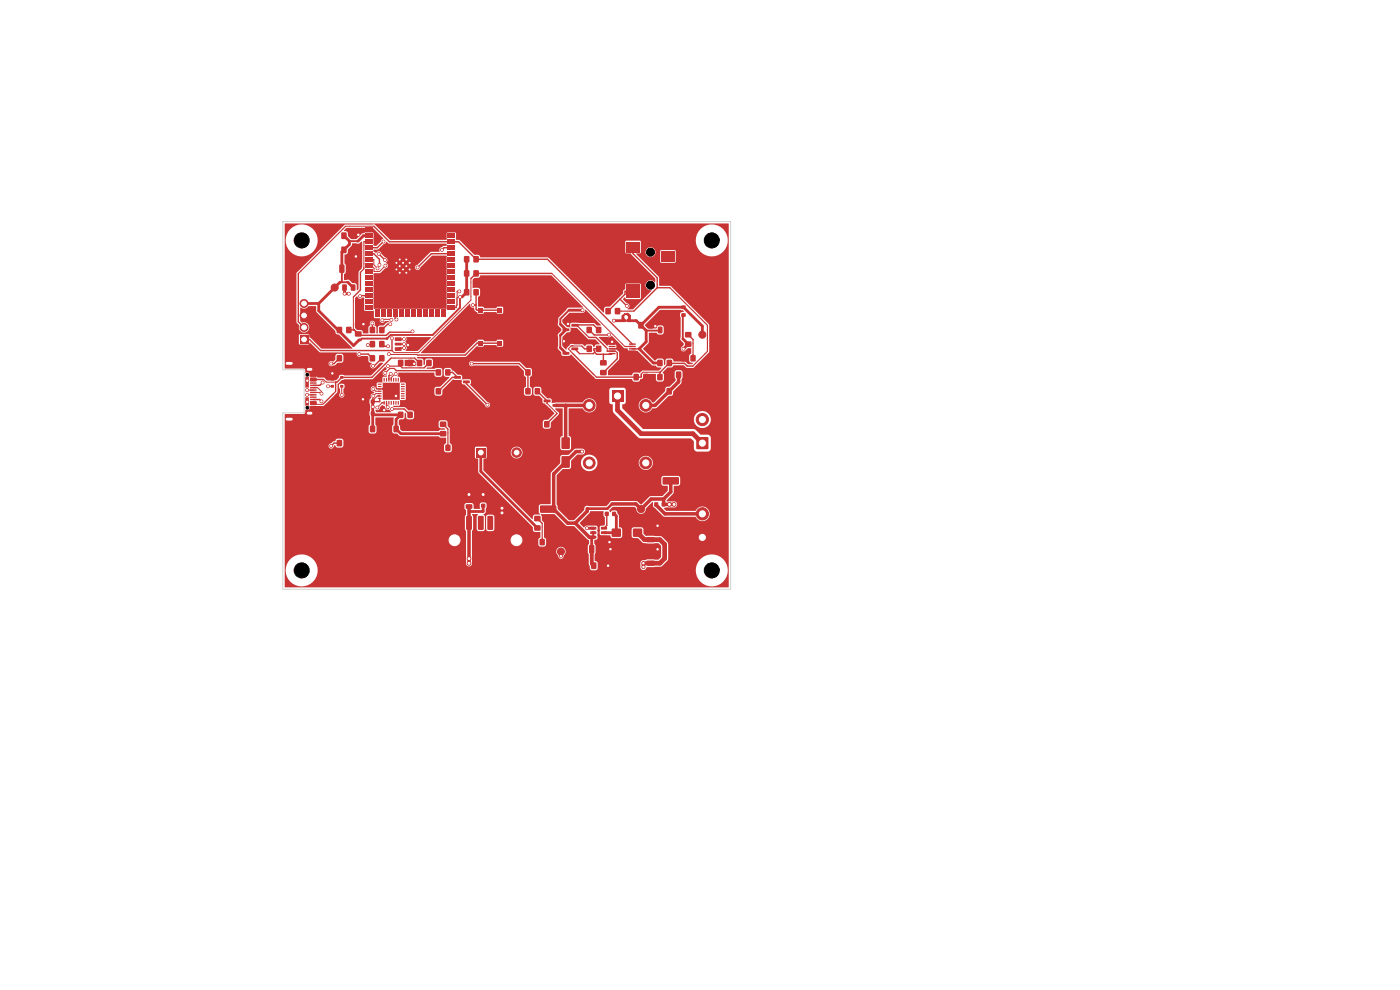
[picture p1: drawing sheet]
<svg xmlns="http://www.w3.org/2000/svg" width="297mm" height="210mm" viewBox="0 0 297 210" stroke-linecap="round" stroke-linejoin="round" font-family="sans-serif">
<g fill="#c83434">
<path d="M72.4 52.3h1.1v1.4h-1.1z"/>
<path d="M74.5 52.3h1.1v1.4h-1.1z"/>
<path d="M141.4 82.3h1.1v1.4h-1.1z"/>
<path d="M143.5 82.3h1.1v1.4h-1.1z"/>
<path d="M72.4 49.3h1.1v1.4h-1.1z"/>
<path d="M74.5 49.3h1.1v1.4h-1.1z"/>
<path d="M83.8 71.6h1.3l.1 .7h-1.4z"/>
<path d="M83.8 72.7h1.3l.1 .5-1.4 .1z"/>
<path d="M83.8 73.7h1.3l.1 .7h-1.4z"/>
<path d="M86.8 73.7h1.4v.7h-1.3z"/>
<path d="M86.8 72.7h1.4v.5l-1.3 .1z"/>
<path d="M86.8 71.6h1.4v.7h-1.3z"/>
<path d="M147.8 92.8h2.4v2.4h-2.4z"/>
</g>
<circle cx="149" cy="89" r="1.3" fill="#c83434" stroke="#c83434" stroke-width=".21"/>
<g fill="#c83434">
<path d="M127.3 78.5h1.4v1.1h-1.4z"/>
<path d="M127.3 76.4h1.4v1.1h-1.4z"/>
<path d="M125.4 119.3h1.1v1.4h-1.1z"/>
<path d="M127.5 119.3h1.1v1.4h-1.1z"/>
</g>
<circle cx="119" cy="117" r=".75" fill="#c83434" stroke="#c83434" stroke-width=".21"/>
<g fill="#c83434">
<path d="M139.5 79.4h1v1.2h-1z"/>
<path d="M141.5 79.4h1v1.2h-1z"/>
</g>
<circle cx="149" cy="71" r=".75" fill="#c83434" stroke="#c83434" stroke-width=".21"/>
<g fill="#c83434">
<path d="M129.1 72.9h1.4l.1 .2-1.4 .1z"/>
<path d="M129.1 73.4h1.4l.1 .2-1.4 .1z"/>
<path d="M129.1 73.9h1.4l.1 .2-1.4 .1z"/>
<path d="M129.1 74.4h1.4l.1 .2-1.4 .1z"/>
<path d="M129.1 74.9h1.4l.1 .2-1.4 .1z"/>
<path d="M133.4 74.9h1.4l.1 .2-1.4 .1z"/>
<path d="M133.4 74.4h1.4l.1 .2-1.4 .1z"/>
<path d="M133.4 73.9h1.4l.1 .2-1.4 .1z"/>
<path d="M133.4 73.4h1.4l.1 .2-1.4 .1z"/>
<path d="M133.4 72.9h1.4l.1 .2-1.4 .1z"/>
<path d="M137.2 114l1.5-.1 .2 .3v.7l-.3 .2-1.3-.1-.2-.2z"/>
<path d="M137.2 111h1.5l.2 .2v.7l-.3 .2h-1.3l-.2-.2z"/>
<path d="M92.5 78.4h1v1.2h-1z"/>
<path d="M94.5 78.4h1v1.2h-1z"/>
<path d="M84.5 87.4h1v1.2h-1z"/>
<path d="M86.5 87.4h1v1.2h-1z"/>
<path d="M71.5 69.4h1v1.2h-1z"/>
<path d="M73.5 69.4h1v1.2h-1z"/>
<path d="M119.2 96.8h1.6v2.4h-1.6z"/>
<path d="M119.2 92.8h1.6v2.4h-1.6z"/>
<path d="M143.4 78.8h1.1v1.4h-1.1z"/>
<path d="M145.5 78.8h1.1v1.4h-1.1z"/>
<path d="M78.5 90.3h1.1v1.4h-1.1z"/>
<path d="M76.4 90.3h1.1v1.4h-1.1z"/>
<path d="M101.5 63.7h.9v1h-.9z"/>
<path d="M105.6 63.7h.9v1h-.9z"/>
<path d="M101.5 65.3h.9v1h-.9z"/>
<path d="M105.6 65.3h.9v1h-.9z"/>
<path d="M125 115.7l.8-.1 .3 .2v1.4l-.2 .2h-.7l-.2-.2z"/>
<path d="M128 115.7l.8-.1 .2 .2v1.4l-.1 .2h-.7l-.3-.2z"/>
<path d="M145.4 72.5h1.2v1h-1.2z"/>
<path d="M145.4 70.5h1.2v1h-1.2z"/>
<path d="M101.5 70.7h.9v1h-.9z"/>
<path d="M105.6 70.7h.9v1h-.9z"/>
<path d="M101.5 72.3h.9v1h-.9z"/>
<path d="M105.6 72.3h.9v1h-.9z"/>
<path d="M72 56.2l.8-.1 .3 .2v1.4l-.2 .2h-.7l-.2-.2z"/>
<path d="M75 56.2l.8-.1 .2 .2v1.4l-.1 .2h-.8l-.2-.2z"/>
<path d="M119.4 72.8h1.3l.1 .5h-1.4z"/>
<path d="M119.4 74.7h1.3l.1 .5h-1.4z"/>
<path d="M121.2 73.7h1.4l.1 .5-1.4 .1z"/>
<path d="M111.5 78.4h1v1.2h-1z"/>
<path d="M113.5 78.4h1v1.2h-1z"/>
<path d="M96.4 79.8h1.3l.1 .5h-1.4z"/>
<path d="M96.4 81.7h1.3l.1 .5h-1.4z"/>
<path d="M98.2 80.7h1.4l.1 .5-1.4 .1z"/>
<path d="M124.5 73.4h1v1.2h-1z"/>
<path d="M126.5 73.4h1v1.2h-1z"/>
<path d="M77.5 48.3h1.5v.9h-1.5z"/>
<path d="M77.5 49.6h1.5v.9h-1.5z"/>
<path d="M77.5 50.8h1.5v.9h-1.5z"/>
<path d="M77.5 52.1h1.5v.9h-1.5z"/>
<path d="M77.5 53.4h1.5v.9h-1.5z"/>
<path d="M77.5 54.6h1.5v.9h-1.5z"/>
<path d="M77.5 55.9h1.5v.9h-1.5z"/>
<path d="M77.5 57.2h1.5v.9h-1.5z"/>
<path d="M77.5 58.5h1.5v.9h-1.5z"/>
<path d="M77.5 59.7h1.5v.9h-1.5z"/>
<path d="M77.5 61h1.5v.9h-1.5z"/>
<path d="M77.5 62.3h1.5v.9h-1.5z"/>
<path d="M77.5 63.5h1.5v.9h-1.5z"/>
<path d="M77.5 64.8h1.5v.9h-1.5z"/>
<path d="M79.6 65.8h.9v1.5h-.9z"/>
<path d="M80.8 65.8h.9v1.5h-.9z"/>
<path d="M82.1 65.8h.9v1.5h-.9z"/>
<path d="M83.4 65.8h.9v1.5h-.9z"/>
<path d="M84.6 65.8h.9v1.5h-.9z"/>
<path d="M85.9 65.8h.9v1.5h-.9z"/>
<path d="M87.2 65.8h.9v1.5h-.9z"/>
<path d="M88.5 65.8h.9v1.5h-.9z"/>
<path d="M89.7 65.8h.9v1.5h-.9z"/>
<path d="M91 65.8h.9v1.5h-.9z"/>
<path d="M92.3 65.8h.9v1.5h-.9z"/>
<path d="M93.5 65.8h.9v1.5h-.9z"/>
<path d="M95 64.8h1.5v.9h-1.5z"/>
<path d="M95 63.5h1.5v.9h-1.5z"/>
<path d="M95 62.3h1.5v.9h-1.5z"/>
<path d="M95 61h1.5v.9h-1.5z"/>
<path d="M95 59.7h1.5v.9h-1.5z"/>
<path d="M95 58.5h1.5v.9h-1.5z"/>
<path d="M95 57.2h1.5v.9h-1.5z"/>
<path d="M95 55.9h1.5v.9h-1.5z"/>
<path d="M95 54.6h1.5v.9h-1.5z"/>
<path d="M95 53.4h1.5v.9h-1.5z"/>
<path d="M95 52.1h1.5v.9h-1.5z"/>
<path d="M95 50.8h1.5v.9h-1.5z"/>
<path d="M95 49.6h1.5v.9h-1.5z"/>
<path d="M95 48.3h1.5v.9h-1.5z"/>
</g>
<g fill="#c83434" stroke="#c83434" stroke-width=".21">
<circle cx="84.1" cy="55.8" r=".3"/>
<circle cx="84.1" cy="57.2" r=".3"/>
<circle cx="84.8" cy="55.1" r=".3"/>
<circle cx="84.8" cy="56.5" r=".3"/>
<circle cx="84.8" cy="57.9" r=".3"/>
<circle cx="85.5" cy="55.8" r=".3"/>
</g>
<path d="M83.5 54.5h3.9v3.9h-3.9z" fill="#c83434"/>
<g fill="#c83434" stroke="#c83434" stroke-width=".21">
<circle cx="85.5" cy="57.2" r=".3"/>
<circle cx="86.2" cy="55.1" r=".3"/>
<circle cx="86.2" cy="56.5" r=".3"/>
<circle cx="86.2" cy="57.9" r=".3"/>
<circle cx="86.9" cy="55.8" r=".3"/>
<circle cx="86.9" cy="57.2" r=".3"/>
</g>
<g fill="#c83434">
<path d="M115.4 84.8h1.3l.1 .5h-1.4z"/>
<path d="M115.4 86.7h1.3l.1 .5h-1.4z"/>
<path d="M117.2 85.7h1.4l.1 .5-1.4 .1z"/>
<path d="M124.5 69.4h1v1.2h-1z"/>
<path d="M126.5 69.4h1v1.2h-1z"/>
<path d="M114.6 107.3l3.3-.1 .2 .3-.1 1.1-.2 .2h-3.1l-.2-.2z"/>
<path d="M120 107.3l3.3-.1 .2 .3-.1 1.1-.2 .2h-3.1l-.2-.2z"/>
<path d="M88.5 76.4h1v1.2h-1z"/>
<path d="M90.5 76.4h1v1.2h-1z"/>
<path d="M98.5 54.4h1v1.2h-1z"/>
<path d="M100.5 54.4h1v1.2h-1z"/>
<path d="M135.4 68.3h1.1v1.4h-1.1z"/>
<path d="M137.5 68.3h1.1v1.4h-1.1z"/>
<path d="M78.7 84.8h.8v.8h-.8z"/>
<path d="M77.1 84.8h.8v.8h-.8z"/>
<path d="M147.8 112.8h2.4v2.4h-2.4z"/>
</g>
<circle cx="149" cy="109" r="1.3" fill="#c83434" stroke="#c83434" stroke-width=".21"/>
<g fill="#c83434">
<path d="M98.9 109.5l1-.1 .2 .2v2.6l-.1 .2h-.9l-.2-.1z"/>
<path d="M101.4 109.5l1-.1 .2 .2v2.6l-.1 .2h-.9l-.2-.1z"/>
<path d="M103.4 109.5l1-.1 .2 .2v2.6l-.1 .2h-.9l-.2-.1z"/>
<path d="M105.9 109.5l1-.1 .2 .2v2.6l-.1 .2h-.9l-.2-.1z"/>
</g>
<g fill="#c83434" stroke="#c83434" stroke-width=".21">
<circle cx="96.4" cy="114.6" r="1.5"/>
<circle cx="109.6" cy="114.6" r="1.5"/>
</g>
<g fill="#c83434">
<path d="M119.4 67.8h1.3l.1 .5h-1.4z"/>
<path d="M119.4 69.7h1.3l.1 .5h-1.4z"/>
<path d="M121.2 68.7h1.4l.1 .5-1.4 .1z"/>
<path d="M83.5 90.3h1.1v1.4h-1.1z"/>
<path d="M81.4 90.3h1.1v1.4h-1.1z"/>
<path d="M92.5 82.4h1v1.2h-1z"/>
<path d="M94.5 82.4h1v1.2h-1z"/>
<path d="M78.5 72.4h1v1.2h-1z"/>
<path d="M80.5 72.4h1v1.2h-1z"/>
<path d="M65.8 79.2l1.2-.1 .1 .7-.1 .1h-1.1l-.1-.2z"/>
<path d="M65.8 80.2l1.2-.1 .1 .7-.1 .1h-1.1l-.1-.2z"/>
<path d="M65.8 81.6h1.3l.1 .2-1.4 .1z"/>
<path d="M65.8 82.6h1.3l.1 .2-1.4 .1z"/>
<path d="M65.8 83.1h1.3l.1 .2-1.4 .1z"/>
<path d="M65.8 84.1h1.3l.1 .2-1.4 .1z"/>
<path d="M65.8 85.2l1.2-.1 .1 .7-.1 .1h-1.1l-.1-.2z"/>
<path d="M65.8 86.2l1.2-.1 .1 .7-.1 .1h-1.1l-.1-.2z"/>
<path d="M65.8 84.6h1.3l.1 .2-1.4 .1z"/>
<path d="M65.8 83.6h1.3l.1 .2-1.4 .1z"/>
<path d="M65.8 82.1h1.3l.1 .2-1.4 .1z"/>
<path d="M65.8 81.1h1.3l.1 .2-1.4 .1z"/>
</g>
<path d="M60.9 77.1h.9M65.4 78.4h.6M60.9 88.9h.9M65.4 87.7h.6" fill="none" stroke="#c83434" stroke-width=".9"/>
<circle cx="119" cy="121" r=".75" fill="#c83434" stroke="#c83434" stroke-width=".21"/>
<g fill="#c83434">
<path d="M140.3 53.3h2.8v2.2h-2.8z"/>
<path d="M132.9 51.3h2.8v2.2h-2.8z"/>
<path d="M132.9 60.4h2.8v2.8h-2.8z"/>
<path d="M78.5 75.4h1v1.2h-1z"/>
<path d="M80.5 75.4h1v1.2h-1z"/>
<path d="M125.2 111.8h1.2l.1 .5h-1.2z"/>
<path d="M125.2 112.7h1.2l.1 .5-1.2 .1z"/>
<path d="M125.2 113.7h1.2l.1 .5h-1.2z"/>
<path d="M127.5 113.7h1.2l.1 .5h-1.2z"/>
<path d="M127.5 112.7h1.2l.1 .5-1.2 .1z"/>
<path d="M127.5 111.8h1.2l.1 .5h-1.2z"/>
<path d="M93.4 91.5h1.2v1h-1.2z"/>
<path d="M93.4 89.5h1.2v1h-1.2z"/>
<path d="M98.5 57.4h1v1.2h-1z"/>
<path d="M100.5 57.4h1v1.2h-1z"/>
<path d="M128.3 108.6h.8v.8h-.8z"/>
<path d="M129.9 108.6h.8v.8h-.8z"/>
</g>
<circle cx="71" cy="61" r=".75" fill="#c83434" stroke="#c83434" stroke-width=".21"/>
<g fill="#c83434">
<path d="M71.5 75.4h1v1.2h-1z"/>
<path d="M73.5 75.4h1v1.2h-1z"/>
<path d="M115.5 89.4h1v1.2h-1z"/>
<path d="M117.5 89.4h1v1.2h-1z"/>
<path d="M139.6 69.3h.7l.2 .1v1.1l-.1 .2h-.6l-.2-.1z"/>
<path d="M141.5 69.3h.7l.2 .1v1.1l-.1 .2h-.6l-.2-.1z"/>
<path d="M111.5 82.4h1v1.2h-1z"/>
<path d="M113.5 82.4h1v1.2h-1z"/>
<path d="M102.1 106.9h.8v.8h-.8z"/>
<path d="M102.1 105.3h.8v.8h-.8z"/>
<path d="M113.4 111.5h1.2v1h-1.2z"/>
<path d="M113.4 109.5h1.2v1h-1.2z"/>
<path d="M129.8 112.2h1.9v1.6h-1.9z"/>
<path d="M134.3 112.2h1.9v1.6h-1.9z"/>
<path d="M72.6 60.4l.7-.1 .3 .2v1l-.2 .2h-.6l-.2-.2z"/>
<path d="M74.5 60.4l.7-.1 .2 .2v1l-.1 .2h-.7l-.2-.2z"/>
<path d="M112.5 114.4h1v1.2h-1z"/>
<path d="M114.5 114.4h1v1.2h-1z"/>
<path d="M144.6 66.5h.8v.7h-.8z"/>
<path d="M144.6 64.8h.8v.7h-.8z"/>
<path d="M98.5 61.4h1v1.2h-1z"/>
<path d="M100.5 61.4h1v1.2h-1z"/>
<path d="M70.2 79.8l.6 .1-.1 .8-.5-.1z"/>
<path d="M70.2 81.7h.6v.5h-.6z"/>
<path d="M72.2 81.7h.6v.5h-.6z"/>
<path d="M72.2 79.8h.6v.5h-.6z"/>
<path d="M134.4 79.3h1.1v1.4h-1.1z"/>
<path d="M136.5 79.3h1.1v1.4h-1.1z"/>
<path d="M138.8 106.6h.8v.8h-.8z"/>
<path d="M140.4 106.6h.8v.8h-.8z"/>
<path d="M144.5 75.4h1v1.2h-1z"/>
<path d="M146.5 75.4h1v1.2h-1z"/>
<path d="M75.3 70.3h1.4v1.1h-1.4z"/>
<path d="M75.3 68.2h1.4v1.1h-1.4z"/>
<path d="M98.8 107h1.3l.1 .2v.6l-.2 .2-1.1-.1-.1-.2z"/>
<path d="M98.8 105.1h1.3l.1 .2v.6l-.2 .2-1.1-.1-.1-.2z"/>
<path d="M129.7 82.8h2.5v2.5h-2.5z"/>
</g>
<g fill="#c83434" stroke="#c83434" stroke-width=".21">
<circle cx="125" cy="86" r="1.25"/>
<circle cx="125" cy="98.2" r="1.25"/>
<circle cx="137" cy="98.2" r="1.25"/>
<circle cx="137" cy="86" r="1.25"/>
</g>
<g fill="#c83434">
<path d="M140.6 101.3l3.3-.1 .1 .3v1.1l-.2 .2h-3.1l-.2-.2z"/>
<path d="M146 101.3l3.3-.1 .1 .3v1.1l-.2 .2h-3.1l-.2-.2z"/>
<path d="M71.5 93.4h1v1.2h-1z"/>
<path d="M73.5 93.4h1v1.2h-1z"/>
<path d="M84.5 76.4h1v1.2h-1z"/>
<path d="M86.5 76.4h1v1.2h-1z"/>
<path d="M92.5 94.4h1v1.2h-1z"/>
<path d="M94.5 94.4h1v1.2h-1z"/>
<path d="M101 95h2v2h-2z"/>
</g>
<circle cx="109.6" cy="96" r="1" fill="#c83434" stroke="#c83434" stroke-width=".21"/>
<g fill="#c83434">
<path d="M128.5 65.4h1v1.2h-1z"/>
<path d="M130.5 65.4h1v1.2h-1z"/>
</g>
<circle cx="136" cy="108" r=".75" fill="#c83434" stroke="#c83434" stroke-width=".21"/>
<g fill="#c83434">
<path d="M78.5 69.4h1v1.2h-1z"/>
<path d="M80.5 69.4h1v1.2h-1z"/>
<path d="M137.2 119l1.5-.1 .2 .3v.7l-.3 .2-1.3-.1-.2-.2z"/>
<path d="M137.2 116h1.5l.2 .2v.7l-.3 .2h-1.3l-.2-.2z"/>
<path d="M80.2 81.4h.7v.2h-.7z"/>
<path d="M80.2 81.9h.7v.2h-.7z"/>
<path d="M80.2 82.4h.7v.2h-.7z"/>
<path d="M80.2 82.9h.7v.2h-.7z"/>
<path d="M80.2 83.4h.7v.2h-.7z"/>
<path d="M80.2 83.9h.7v.2h-.7z"/>
<path d="M80.2 84.4h.7v.2h-.7z"/>
<path d="M81.4 85.1h.2v.7h-.2z"/>
<path d="M81.9 85.1h.2v.7h-.2z"/>
<path d="M82.4 85.1h.2v.7h-.2z"/>
<path d="M82.9 85.1h.2v.7h-.2z"/>
<path d="M83.4 85.1h.2v.7h-.2z"/>
<path d="M83.9 85.1h.2v.7h-.2z"/>
<path d="M84.4 85.1h.2v.7h-.2z"/>
<path d="M85.1 84.4h.7v.2h-.7z"/>
<path d="M85.1 83.9h.7v.2h-.7z"/>
<path d="M85.1 83.4h.7v.2h-.7z"/>
<path d="M85.1 82.9h.7v.2h-.7z"/>
<path d="M85.1 82.4h.7v.2h-.7z"/>
<path d="M85.1 81.9h.7v.2h-.7z"/>
<path d="M85.1 81.4h.7v.2h-.7z"/>
<path d="M84.4 80.2h.2v.7h-.2z"/>
<path d="M83.9 80.2h.2v.7h-.2z"/>
<path d="M83.4 80.2h.2v.7h-.2z"/>
<path d="M82.9 80.2h.2v.7h-.2z"/>
<path d="M82.4 80.2h.2v.7h-.2z"/>
<path d="M81.9 80.2h.2v.7h-.2z"/>
<path d="M81.4 80.2h.2v.7h-.2z"/>
<path d="M81.3 81.3h3.4v3.4h-3.4z"/>
<path d="M63.6 71.2h1.7v1.7h-1.7z"/>
</g>
<g fill="#c83434" stroke="#c83434" stroke-width=".21">
<circle cx="64.5" cy="69.5" r=".85"/>
<circle cx="64.5" cy="66.9" r=".85"/>
<circle cx="64.5" cy="64.4" r=".85"/>
</g>
<g fill="#c83434">
<path d="M139.5 76.4h1v1.2h-1z"/>
<path d="M141.5 76.4h1v1.2h-1z"/>
<path d="M78.7 87.3h.8v.8h-.8z"/>
<path d="M77.1 87.3h.8v.8h-.8z"/>
</g>
<g fill="#c83434" stroke="#c83434" stroke-width=".21">
<circle cx="97.6" cy="63" r=".3"/>
<circle cx="87.9" cy="77.2" r=".3"/>
<circle cx="106.5" cy="108.8" r=".4"/>
<circle cx="70.5" cy="79.2" r=".3"/>
<circle cx="106.5" cy="107.8" r=".4"/>
<circle cx="86.5" cy="73.2" r=".3"/>
<circle cx="99.5" cy="104.9" r=".4"/>
<circle cx="129.8" cy="72.5" r=".3"/>
<circle cx="81.5" cy="87" r=".3"/>
<circle cx="129.5" cy="116.5" r=".3"/>
<circle cx="139.5" cy="111.5" r=".3"/>
<circle cx="75.5" cy="54.4" r=".3"/>
<circle cx="120.5" cy="68.7" r=".3"/>
<circle cx="65.2" cy="80.7" r=".3"/>
<circle cx="65.2" cy="85.3" r=".3"/>
<circle cx="129.3" cy="115" r=".3"/>
<circle cx="84" cy="84" r=".3"/>
<circle cx="77.1" cy="68.8" r=".3"/>
<circle cx="139" cy="69.2" r=".3"/>
<circle cx="139.5" cy="116.5" r=".3"/>
<circle cx="129" cy="120" r=".3"/>
<circle cx="77" cy="84.7" r=".3"/>
<circle cx="119.6" cy="72.4" r=".3"/>
<circle cx="76" cy="49.8" r=".3"/>
<circle cx="102.5" cy="104.9" r=".4"/>
<circle cx="99.5" cy="118.5" r=".4"/>
<circle cx="123.5" cy="95.8" r=".3"/>
<circle cx="99.5" cy="119.5" r=".4"/>
<circle cx="143" cy="107" r=".4"/>
<circle cx="142" cy="107" r=".4"/>
<circle cx="79.1" cy="77.6" r=".3"/>
<circle cx="83" cy="67.9" r=".3"/>
<circle cx="81.1" cy="67.9" r=".3"/>
<circle cx="85.7" cy="72" r=".3"/>
<circle cx="85.7" cy="73" r=".3"/>
<circle cx="82.8" cy="68.8" r=".3"/>
<circle cx="82.3" cy="73.5" r=".3"/>
<circle cx="85.7" cy="73.8" r=".3"/>
<circle cx="136.5" cy="120.3" r=".3"/>
<circle cx="73.1" cy="62.3" r=".3"/>
<circle cx="74" cy="62.3" r=".3"/>
<circle cx="79.1" cy="86.3" r=".3"/>
<circle cx="145" cy="74" r=".3"/>
<circle cx="136.5" cy="119.5" r=".3"/>
<circle cx="124.5" cy="112.1" r=".3"/>
<circle cx="119" cy="118" r=".3"/>
<circle cx="130.2" cy="68" r=".3"/>
<circle cx="123.6" cy="65.8" r=".3"/>
<circle cx="83.2" cy="71.8" r=".3"/>
<circle cx="84.1" cy="67.8" r=".3"/>
<circle cx="80.5" cy="56.2" r=".3"/>
<circle cx="81.7" cy="79.1" r=".3"/>
<circle cx="83.2" cy="86.8" r=".3"/>
<circle cx="82.2" cy="86.4" r=".3"/>
<circle cx="87.5" cy="70.3" r=".3"/>
<circle cx="82.5" cy="75.1" r=".3"/>
<circle cx="100.3" cy="64.7" r=".3"/>
<circle cx="97.4" cy="61.8" r=".3"/>
<circle cx="100.1" cy="77.1" r=".3"/>
<circle cx="81.4" cy="51.2" r=".3"/>
<circle cx="103.4" cy="85.9" r=".3"/>
<circle cx="80.1" cy="56.9" r=".3"/>
<circle cx="79" cy="68.6" r=".3"/>
<circle cx="78" cy="73.2" r=".3"/>
<circle cx="81.7" cy="55.2" r=".3"/>
<circle cx="81.7" cy="56.4" r=".3"/>
<circle cx="80.3" cy="53.9" r=".3"/>
<circle cx="76.4" cy="62.8" r=".3"/>
<circle cx="76.2" cy="75.1" r=".3"/>
<circle cx="88.6" cy="56.7" r=".3"/>
<circle cx="82.9" cy="79.3" r=".3"/>
<circle cx="93.8" cy="53" r=".3"/>
<circle cx="84" cy="79.3" r=".3"/>
<circle cx="129.2" cy="71" r=".3"/>
<circle cx="133" cy="64.9" r=".3"/>
<circle cx="80" cy="86.4" r=".3"/>
<circle cx="82.3" cy="77.7" r=".3"/>
<circle cx="68.4" cy="81.2" r=".3"/>
<circle cx="70.3" cy="77.1" r=".3"/>
<circle cx="65.2" cy="83.8" r=".3"/>
<circle cx="79.2" cy="82.5" r=".3"/>
<circle cx="69.6" cy="82" r=".3"/>
<circle cx="65.2" cy="82.8" r=".3"/>
<circle cx="72.5" cy="83.8" r=".3"/>
<circle cx="68.2" cy="83.5" r=".3"/>
<circle cx="79.2" cy="84" r=".3"/>
<circle cx="68.2" cy="85.1" r=".3"/>
<circle cx="70.3" cy="94.6" r=".3"/>
</g>
<path d="M72.1 59.9h1.7M72.5 57v2.9M74.1 51.2h1.8M98 63h-.4v2.3l-5.8 5.8h-8.9l-.8 .7h-5.3l-.3 .3M118.9 71.1v2.7M120.7 65.8l-1.8 1.8v1.2M133.1 66.6h-.5l-.5 .4M137.1 70.1h2.8M144.9 67v4.9M125.9 113v1" fill="none" stroke="#c83434" stroke-width=".4"/>
<g fill="none" stroke="#c83434" stroke-width=".6">
<path d="M72.1 59.9l-4.5 4.5M73 50l1.1 1.2v.6l-1.6 1.6v3.6M73.8 59.9l1.1 1.1M75 53l.5 .5v.9M78.2 50h-1.1l-1.2 1.2M99 55v7l-1 1M64.5 64.4h3.1M67.6 64.4v1.5l7.4 7.4 1.2-1.2h.3M70.5 79.2v1.1M73.1 61v1.3h.9M82.1 71.8h.1M87 77l.9 .2"/>
<path d="M87.5 73l-1 .2M118.9 73.8l1.2 1.2M118.9 68.8l1.2 1.2M120.1 75h.1M120.1 70h.1M120.1 70l-1.2 1.1M120.7 65.8h2.9M132.1 67v.6l.5 .4h-2.4M133.1 66.6l.4 .4v.6l-.4 .4h1.9l2.1 2.1v2.4l-1.5 1.5 3 3h1.4M136 69h.1M136 69l3.8-3.8h5.2l4 4v1.8M140.1 70l-.2 .1"/>
<path d="M144.9 71.9l1.1 1.1-1 1M145 66.8l-.1 .2M79.1 88h5.9l-1 1v2l1 1h9M79.1 85.2l-.1 5.8M102 96v4l12 12M99.5 104.9v.7M102.5 104.9v.8M102.5 107.3v1.2h-3M119 117v1M124.5 112.1h1.4M125.9 114l-.4 .3v2.2M128.1 114l.4 .3v5.3l-.5 .4h1"/>
<path d="M128.5 116.5h1M128.5 115h.8M130.3 109l.5 .5v3.5h-2.7M138 116.5h1.5M138 111.5h1.5"/>
</g>
<g fill="none" stroke="#c83434" stroke-width=".21">
<path d="M73.3 48h6M76 49.8l-1 .2M77.2 51.3v5.7M78.2 56.4h.6l.6 .5v.7h1.1l1.2-1.2M79.3 55.1v1l.8 .8M99.9 59.1v4.6l-11.1 11.1h-5.2l-.4-.4M117.1 58l15.5 15.5M75 63v6.8M77.1 68.8h-1.1M79 73l-1 .2M82.6 75.2h5.8l.1 .1M83.8 79.3l-.8 .8"/>
<path d="M97 61.8l-.1 1.4M119.6 72.4l.5 .7M120.1 68.1l.4 .6M121.2 73.3l-.6 .7 .4 .5M121.5 73.3l1.9 .1M128.6 73.7l.2 .3v.5M129.8 72.5h.6l.5 .5v1h-1.1M130.6 74.5l.3 .3M136.4 79h3.6M138 69l1 .2M65.1 82.8h1.4M65.1 83.8h1.4"/>
<path d="M66.5 85.5l.2 .3h1.8M66.5 82.3h.9l.8 .8v.4l-.3-.2h-1.4M68.6 80.5l.6 .6h2M69.6 82h.9M72.5 82v1.8M79.2 82.5l.5 .5h.8M80 84l-.6 .7M80.5 83.5h-.8l-.5 .5M81 85.5l-1 1M116.1 85.6l2.1 2.1"/>
</g>
<g fill="none" stroke="#c83434" stroke-width=".75">
<path d="M144 79.5h.1M144 79.5v1.5l-5 5h-2M117.9 86h7.1M120 86v8M123.5 95.8h-1.3l-4.7 4.7v7.5M99.5 107.5v12M106.5 107.8v3.1M116.3 108h1.2M117.5 108l2.9 3h1.6M122 111l3 3h.9M124.6 107.9v.5l-2.6 2.6M125.5 116.5v3.1l.5 .4"/>
<path d="M125.9 113h.1M139.2 107l1.9 2h7.9M140.8 105.9h-2.7l-2.1 2.1-1.1-1.1h-5M140.8 105.9v1.1h2.2M142.3 102v2.3l-1.5 1.6M126 120h.1"/>
</g>
<path d="M129.9 106.9l-1 1h-4.3" fill="none" stroke="#c83434" stroke-width=".56"/>
<g fill="none" stroke="#c83434" stroke-width=".3">
<path d="M63.3 58v10.2l1.2 1.3M76.5 57.8v3.7l-1.5 1.5M77.2 51.3h1M78.2 53.8h1.1l1.2 1.2v1.2M78.2 55.1h1.1M79.3 48l3.3 3.3h14.7l3.7 3.7h15.2l17.9 18M80.3 53.9l1.4 1.3M81.4 51.2l-1.4 1.4h-1.8M95.8 53.8h-4.3l-2.9 2.9M95.8 52.6h-1.6l-.4 .4M117.1 58h-16.1l-1.1 1.1M134.3 52.4v1.4l5.1 5.1v2.1"/>
<path d="M72 76l-1.1 1.1h-.6M74 70h1.2M75 69.8l1.3 1.3h5.7l.6-.6h4.7l.2-.2M76.2 75.1h1.9l.9 .9M78.2 62.7h-1.7l-.1 .1M79 68.6v1.4M81 76l-1.6 1.6h-.3M81 73l.5 .5h.8M82.5 75.1l.1 .1M82.8 68.8h-.6l-1.2 1.2M82.9 79.3l-.4 .4v.9M82.9 67.7l.1 .2"/>
<path d="M83 76l-4.1 4.1h-6.4l-1 1h-.3v2M83.2 71.8v2.6h-15.2l-2.3-2.4h-1.2M83.8 79.3h.2M83.8 66.5v1l.3 .3M83.9 78.4l.2 .2h8.5l.4 .4M84.5 72h1.2M84.5 73h1.2M85 77v.7l.4 .3M85.7 73.8h-1l-.2 .3M88 76l1 1M91 77l-1 1M95 79h1l1.1 1.1h-1.2l-2.9 2.9"/>
<path d="M95.8 65.3h1M96.9 63.2v1.5M97 61.8h.4M100.1 77.1h10l1.9 1.9v4M100.3 64.7h.7M101 62v3.6l.2 .2h4.8M106 72.8h-4.8l-2.5 2.5h-10.2M121.2 73.3h.3M121.6 75.1l4.4 4.3M121.9 69h.6M121.9 74h.1M121.9 74l1.1 1"/>
<path d="M122.5 69l3.4-.1 1.1 1.1M122.5 69v.2M123.4 73.4l.6 .6h1M124.9 71.6h1.5l2.2 2.1M125 70l1.1 1.1 3.1-.1M126.1 74.4h.1M126.1 74.7l-.3 .3M126.1 74.7l.5 .5h3.1l.1-.2M126.1 74.4v.3M127 74h-1l.1 .4M128 75.2v1.8M128.8 74.5h1.8"/>
<path d="M130.9 74.8v1.3l-2.9 2.9M131.5 63.5l1.5 1.4M134.1 74h1.5M134.3 61.8h-1.7v.6l-3.6 3.6M136 79.3v.7h-9.5M139.4 61l-4.9 5M139.4 61h2.7M140 79v1M140 79h.1M146 71l1 1M147 77.7h-1.2l-.6-.6-3.2-.1-2 2M66.5 80.5h2.1"/>
<path d="M66.5 84.8h1.3l.4 .3M68.4 81.2l-.6 .6h-1.3M70.6 83.6l-1.6 1.6M72 94h-1.1l-.6 .6M80 84h.5M80.5 84.5v.7h-1.4v-.5h.3M81 85.5h.5M82 85.5v.6l.2 .3M83 80.1v.5M83.2 86.8h2.6l1.2 1.2M94 90l1 1M98.9 81v.4l4.5 4.5"/>
<path d="M114 83l2.1 2.1M116.1 85.1h.1M116.1 85.1v.5M118.2 87.7l-2.2 2.3M114 110l1 1M128.7 109v2.5l-.6 .6"/>
</g>
<path d="M82.9 67.7h-1.6l-.2 .2" fill="none" stroke="#c83434" stroke-width=".23"/>
<path d="M131 84v3l5 5h11l2 2M135.2 113l1.5 1.5h3.3l1 1v3l-1 1h-2" fill="none" stroke="#c83434" stroke-width="1"/>
<g fill="none" stroke="#c83434" stroke-width=".25">
<path d="M73.3 48l-10 10M77.2 57l-.7 .8M82.3 77.7h2.7M83 76h5M83.9 78.4l-.3-.2h-.9l-1 .9M85.4 78h4.6M96.9 64.7l-.1 .2v.4M121 74.5l.6 .6M122.5 69.2l2.4 2.4M123 75h2.8M126 79.4l.5 .6M131 66h3.5"/>
<path d="M132.6 73.5h1.5M136.4 79l-.4 .3M142.1 61l8 8v5.5l-3.1 3.2M147 72v4M69 85.2l-.5 .6M71.2 83.1l-.6 .5M95 91v4M115 111v4"/>
</g>
<path d="M138 119.5h-1.5v.8" fill="none" stroke="#c83434" stroke-width=".8"/>
<g fill="#c83434">
<path d="M79.3 47.4h75.3v77.1l-94.1 .1-.1-3.6h.2a3.4 3.4 0 0 0 3.4 3.4 3.4 3.4 0 0 0 3.4-3.4h80.2l.1 .7a3.4 3.4 0 0 0 5.4 2 3.4 3.4 0 0 0-.6-5.8 3.4 3.4 0 0 0-4.9 3.1h-80.2l-.1-.7a3.4 3.4 0 0 0-3.6-2.7 3.4 3.4 0 0 0-3.1 3.4h-.2v-13.8h38.1v.6l.4 .4v1l-.3 .4v2.6l.3 .5v6.6a.65 .65 0 0 0 .6 .9 .65 .65 0 0 0 .6-.9v-2.4h17.9v.4l.4 .5a.65 .65 0 0 0 .6 .8 .65 .65 0 0 0 .6-.8 1.01 1.01 0 0 0-.1-1.7 1.01 1.01 0 0 0-1.5 .8h-17.9v-4.2l.3-.5v-2.6l-.3-.5h1.3l-.3 .5v2.6l.3 .4 1.1 .1 .3-.3 .1-2.8h.2v2.6l.2 .3 .2 .2h1l.4-.4-.1-2.9-.3-.2h-.9l-.3 .1-.2 .3h-.2l-.3-.4 .4-.5 .1-.8 .1-.3v-.7l-.3-.3-1 .1-.1 .3v.9h-1.3l-.1-.9-.4-.3h-1.1l-.4 .5h-38.1v-12.7h9.3v.2a.57 .57 0 0 0 .6 .5 .57 .57 0 0 0 .5-.6l.3-.2 .4 .5h1.1l.2-.3v-1.3l-.3-.2h-1.1l-.3 .5-.5 .1-.7 .5-.2 .3h-9.3v-6.6l4-.1 .3-.2 .1-.7a.61 .61 0 0 0 .7 0 .61 .61 0 0 0 .2-.8h3l2.8-2.8 .1-1.5h.3v.4l.2 .3v.8a.57 .57 0 0 0 0 .9 .57 .57 0 0 0 .8 0 .57 .57 0 0 0 0-.9v-.8l.2-.4-.1-.5-.7-.2-.4 .4h-.3v-.3l.9-.9 .6-.1h5.8l2.8-2.7 .4 .4-.3 .4a.59 .59 0 0 0-.6 .7 .59 .59 0 0 0 .9 .4l-.1 .2-.8 .1-.1 1.1h-1a1.12 1.12 0 0 0 0 1.3l1-.2 .1-1h3.6v3.6h-3.6v-1.6a.39 .39 0 0 0-.3-.6h-1.1a.58 .58 0 0 0-.5-.7 .58 .58 0 0 0-.6 .6 .58 .58 0 0 0 .6 .6l.1 .1-.2 .2a.67 .67 0 0 0-.5 1.1l-.3 .4 .1 .9v1.3l-.1 .3 .1 2.6-.3 .4v1.1l.3 .4 1 .1 .4-.4v-1.2l-.3-.4 .1-1.4h3.8v1.4l-.3 .4v1.2l.3 .3 .8 .1 .5 .5 8.2 .1 .4 .2 1.2 .1v1.1l-.4 .5v1.1l.4 .3 1.1-.1 .2-.8h4.8l.1 2.1 .6 .2 .2 3 11.4 11.5 .2 .9 1.4 .2v1.1l-.4 .5v1.1l.3 .3h1l.4-.4-.1-1.1-.4-.4v-3l-.4-.6-.1-.9-.2-.3 .1-.1h2.8l2.5 2.4 1.7 .1 2.8 2.8 .3 .2 .1 .7-.3 .5 .2 3.8 .3 1.1 .4 .3h.8l.4-.5-.1-1.2-.5-.4 .2-3.1-.3-.5v-.8a.49 .49 0 0 0 .7-.4l-.1-.6 .1-1.6-.2-.3-2.2-.1-.5 .4-.9-.9 2.1-2.2 .2-.4 2.8 .1-.1 .9 .3 .4v1.5l-.2 .2h-.6l-.3 .3 .1 .7-.1 .7 .3 .3 1.9 .1 .5 .5h1.7l.4-.3v-1.5h2v1.5l.3 .3 1.1 .1 1.1 1h3.2l.5 .6v2.4l-.5 .5-2.4-.1-1.1 .3-.3 .4-.1 1a.71 .71 0 0 0 .8 .6 .71 .71 0 0 0 .7-.6l2.9-.1 1.4-1.2 .2-.5-.1-3.4-1.5-1.3-3.2-.1-.5-.5v-1l-.4-.3h-1.7l-.4 .4h-2l-.1-.3-.6-.2v-2.4l-.3-.5a.49 .49 0 0 0-.5-.6h-.7l-.3 .4-.3-.4 .8-.8h4.6l.4 .4a1.04 1.04 0 0 0 1 1.1 1.04 1.04 0 0 0 1-1.1l1.4-1.4 .3 1.1 2.2 2h6.7a1.57 1.57 0 0 0 2.4 .5 1.57 1.57 0 0 0-.1-2.4 1.57 1.57 0 0 0-2.4 .7h-6.1l-.6-.6 .5-.2h1.5a.66 .66 0 0 0 .9-.6 .66 .66 0 0 0-.9-.6h-1.3l-.1-.2 1.5-1.6v-1.5l1-.1 .3-.2 .1-1.5-.4-.3-3.1-.1-.4 .2-.1 .3 .1 1.4 .3 .2 .9 .1 .1 1-1.2 1.1-2.7 .1-1.7 1.7-1.1-.7h-5.2l-.3 .1-.9 1-3.8-.1a.7 .7 0 0 0-.9 .9l-2.1 2.1h-1.1l-2.4-2.3v-.7l-.2-.3v-6.2l1.3-1.3h1.3l.3-.1 .1-.3 .1-1h2a1.75 1.75 0 0 0 1.8 1.9 1.75 1.75 0 0 0 1.8-1.9h8.7v.2a1.51 1.51 0 0 0 2.3 1.2 1.51 1.51 0 0 0 0-2.6 1.51 1.51 0 0 0-2.3 1.2h-8.7l-.1-.2a1.75 1.75 0 0 0-1.8-1.5 1.75 1.75 0 0 0-1.7 1.7h-2v-.3l1.2-1.4h1.1a.63 .63 0 0 0 .6-.6 .63 .63 0 0 0-.6-.6h-1.5l-1.4 1.3h-1.4l-.3 .3-.1 1.5-1.9 2.1-.1 6.5h-2l-.4 .2-.1 .3v1.2l.3 .5-1.3 .1-.2 .3-.1 .6-10.4-10.4v-2.4l.6-.2 .1-1.2h5v.2a1.25 1.25 0 0 0 2 1 1.25 1.25 0 0 0 0-2.2 1.25 1.25 0 0 0-2 1h-5v-.9l-.3-.3h-2l-.3 .3h-4.8l-.1-.7-.4-.3v-3l-.4-.6-.1-1-.3-.2h-1.2l-.4 .4 .2 1.1 1.1 .2 .1 .2-1 .1-.4 .2h-7.8l-.3-.4v-.6l-.3-.4v-.8l.3-.2 .8-.2 .2-1.2 .2 .1 .2 1.1 .3 .2 1-.1 .2-.3v-1.2l-.3-.3-.9-.1-.7-.6h-2.3l-.2-.2 1.3-.2 .2-.2v-.9h.9l.2-.2 .1-2.2h6v1l.2 .3 .2 .1h1l.3-.3 .1-.9 2.2-2.2 .3 .1h1.6v.8l.6 .2 4.2 4.3a.57 .57 0 0 0 .6 .5 .57 .57 0 0 0 .6-.5 .57 .57 0 0 0-.6-.6l-3.7-3.7 .2-.4-.1-.7h-1.8l.1-.6-.2-.3-.8-.1-1.6-1.4h-1l-.3 .2v1.4l.3 .2 .7 .1 .1 .1-1.9 1.9-1 .1-.3 .4h-6v-.8a.39 .39 0 0 0-.3-.6h-.9v-1l-.6-.3 .2-.7 7.6-.1 .1 .7 .2 .2h1.1l.4-.4-.1-1.1-.2-.3-3 .1-.1-.1 1.1-.2 .2-.3 .1-.5h7.6a.57 .57 0 0 0 .3 .5 .57 .57 0 0 0 .7-.1l9.5 .1 1.1 1.1 .1 .9 .4 .4v2l-.5 .5v1l.2 .3 .3 .2 1-.1 .2-.3 .1-1.1h.2v1l.2 .3 1.1 .2 .7 .7v.7l.5 .2 2 2-1.3 1.4-.8 .1-.3 .2-.1 1.2 .2 .3 .3 .2 1.1-.2 .2-1.2 1.6-1.7v-.4l-.7-.8h1.6v5.7l-.4 .2-.2 .4v2l.3 .4 1.7 .1 .3-.4v-2.2l-.5-.5v-5.7l3-.1a1.52 1.52 0 0 0 2.4 .5 1.52 1.52 0 0 0-.1-2.4 1.52 1.52 0 0 0-2.3 .7h-5.7l-.8 .1-.1-.8-1-.2-1.1-1.2v-.6h14.3l.1 2.6a.74 .74 0 0 0 .7 .5v1.3l.2 .5 5.3 5.3 .4 .1h10.6l.7 .6v1.5a.74 .74 0 0 0 .7 .7h2.3l.4-.3 .2-.4v-2.2l-.3-.5-.4-.2h-1.5l-1-1-.5-.2h-10.6l-2.2-2.1h12.9v.2a1.8 1.8 0 0 0 2.7 1.4 1.8 1.8 0 0 0 0-3 1.8 1.8 0 0 0-2.7 1.4h-12.9l-2.3-2.3v-.7h3.5a1.54 1.54 0 0 0 1.2 1.6 1.54 1.54 0 0 0 1.7-.9h.9l2.5-2.6 .9-.2 .1-.8 1.8-1.8v-.8l.2-.4v-1l-.1-.3-.4-.2-1 .2-.2 .3v1l.2 .8-1.2 1.2-.8 .2-.2 .8-2.4 2.4a.63 .63 0 0 1-.7-.5 1.51 1.51 0 0 0-2.5 1h-3.5l.6-.3 .2-.3-.1-2.7-.3-.3h-2.8l-.4 .4h-14.3l-.3-.6-1-.1-.3 .2-.2 .3h-.2l-.5-.5v-2l.4-.4v-1.3l-.3-.2-.9-.1-1.3-1.2-9.9-.1a.56 .56 0 0 0-.9 .4h-7.6l-.2-.9-1.1-.2-.4 .3-.1 .9-.1 .2-.3-1.2-1-.2-.3-.2 .1-.1h10.2l2.5-2.3 .3 .2h.9l.3-.4h2.6l.3 .4 1.1-.1 .1-1.2-.2-.2h-1.1l-.2 .3h-2.6l-.2-.3-1-.1-3 2.9h-9.2v-.2l10.4-10.3a.8 .8 0 0 0 .8 .8l.2 .6 .8 .8 1-.1 .2-.3h2.6l.3 .4h.9l.2-.2 .1-1.1-.2-.2h-1.1l-.2 .3h-2.6l-.2-.3-1.1-.1v-2l.4-.4v-1.2l-.3-.3h-1.2v-1.7l.3-.4 1-.1 .3-.5h15.1l6.7 6.7-.1 .2h-3.1l-2 2.2-.2 1.3 .7 .9 .1 .4-.8 1v2.7l.7 .9 .2 .7 1.5 .1 .5-.3 5.3 5.2h7.5l.4 .5 .9 .1 .4-.2 .2-.4 .5-.2v-.7l.2-.2h2.5l.2 1.5 .2 .1h1l.4-.4-.1-1.1-.2-.4 1-1 .9-.1 .4-.4h2.1l.7 .6 1.4-.1 3.3-3.2 .1-5.8-8.1-8.3-2.5-.1-.2-1.9-4.7-4.8 .8-.2 .2-.3h.9v.2a1.05 1.05 0 0 0 1.3 .9 1.05 1.05 0 0 0 .8-1.2h1v2.2l.2 .2 2.9 .1 .2-.2 .1-2.3-.2-.2-2.9-.1-.3 .3h-1a1.05 1.05 0 0 0-1.1-.9 1.05 1.05 0 0 0-1 1h-.9v-2.1l-.2-.2-2.9-.1-.2 .2v2.5l1.2 .1 .1 .2 5 5.1v.7l-.1 .1a1.06 1.06 0 0 0-1.8 .1 1.06 1.06 0 0 0 1 1.6l.1 .1-3.9 3.9h-1.1l-.1-.1a.59 .59 0 0 0 .4-.6 .59 .59 0 0 0-.5-.6l-.9-.8 .4-.4 .4 .4 3-.1v-3.2h-3.2l-.1 1.1-.4 .3v.7l-2.8 2.7-1.1 .2-.3 1.1-11.7-11.7h-14.4l-.3-.5-1-.1-3-3h50a3.4 3.4 0 0 0 4.9 3.1 3.4 3.4 0 0 0 .6-5.8 3.4 3.4 0 0 0-5.4 2l-.1 .7h-50l-.8-.2v-1.3l-.2-.2h-1.6l-.3 .2 .1 1.1-.1 .3h-11.9z"/>
<path d="M79.6 87l.2-.1a.58 .58 0 0 0 .8-.5l.6-.4a.59 .59 0 0 1 .5 .6 .67 .67 0 0 0 .9 .3l.3 .5h-3z"/>
<path d="M64.8 84.3h.7v1.8l-.7-.1z"/>
<path d="M64.8 79.9l.8 .1-.2 2.2h-.6z"/>
<path d="M60.4 47.4l18.9 .1-.2 .1-6 .1-10.1 10.1-.1 10.5 .6 .7a1.13 1.13 0 0 0 1 1.5 1.13 1.13 0 0 0 1.1-1.3 1.13 1.13 0 0 0-1.6-.8l-.3-.4 .1-2.8a1.23 1.23 0 0 0 1.7-.3h1.5l.2 1.4 3.9 4a.6 .6 0 0 0 .8 .7l2.8 2.9h-6.5l-2.6-2.3v-.5l-.2-.2-1.9 .1-.1 1.9 .2 .2h1.8l.3-.4 2.3 2.1h7.6l.1 .1a.57 .57 0 0 0 .2 .7 .57 .57 0 0 0 .7-.1h1.4l.1 .2 .1 1 .7 .4a.59 .59 0 0 0-.2 .9 .59 .59 0 0 0 .9-.1l1-.9h.7l-2.6 2.6h-5.6l-.8-.1-.3 .2-.1 .4-.5 .5-.4 .1h-1.6l-.7-.6h-1.3l-.4-.2-1.4-.1a.56 .56 0 0 0-.1-.7 .56 .56 0 0 0-.7 0l-.1-.7-.3-.2h-4v-1.1h9.3v.1a.58 .58 0 0 0 1 .3h.4l.5-.5 1.1-.2 .2-.3-.1-1.2-.3-.2h-1.1l-.2 .3-.1 .9-.5 .4a.56 .56 0 0 0-.9 .4h-9.3v-26.1h.2l.1 .7a3.4 3.4 0 0 0 5.4 2 3.4 3.4 0 0 0-.6-5.7 3.4 3.4 0 0 0-4.9 3h-.2z"/>
<path d="M127 71.5h1.9a.82 .82 0 0 0 .9-.2l2.5 2.5 .8 .1 .3 .5h1.8l3.1 3 .8 .2 .3 .3 .8 .1 .1 .1-.5 .5h-3.4l-.7 .5-1.2-.1-.5 .6h-5v-1l2.3-2.4v-1.6l-.5-.5-1.6-.1 1.4-.1a.42 .42 0 0 0 .2-.4 .42 .42 0 0 0-.3-.4h-1.4l-.3 .2z"/>
<path d="M85.9 76.4h1.9l.3 .3v.9h-2.2z"/>
<path d="M136.8 68.9l3.2-3.2h4.4l.5 .1 .2 .3-.6 .1-.2 .4 .1 .8-.1 4.5 .7 1v.3l-.4 .5a.56 .56 0 0 0 0 .7 .56 .56 0 0 0 .7 0l.7-.5h.6v1.1l-.4 .4v1.1a.58 .58 0 0 0 .8 .5l-.2 .3h-.8l-.6-.6h-2.5l-.3-.6-1-.1-.4 .3-.1 .9-.1 .2-.2-1-.2-.3h-1.1l-.4 .3h-.3l-2.4-2.4 1.2-1.3 .1-2.1h1.5l.5 .4 .8-.1 .3-.3v-1.2l-.3-.3-.7-.1-.4 .2-.2 .5h-1.7l-.7-.6z"/>
<path d="M86.2 71.5h5.1l.1 .1-2.8 2.8h-2.6a.78 .78 0 0 0 .1-1.1l.2-.4-.3-.4 .3-.5z"/>
<path d="M121 69.5l1.4 .1 2.3 2.3 1.6 .1 .9 1-.8 .1-.5 .5-.4-.5h-1l-.4 .4-.6-.5-2.4-.1-1 1.3-.8-.8v-1.9l1-1 .7-.2z"/>
<path d="M75.3 63.2l.5-.3a.62 .62 0 0 0 .5 .5 .62 .62 0 0 0 .6-.3h.3l.1 .2v2.6h2l.1 1.5 1.2 .1a.62 .62 0 0 0 .1 .8 .62 .62 0 0 0 .8 0l.2-.2 .9 .1-.6 .3-.6 .5-1.1 .2-.2 1.5h-.3l.1-1.2-.2-.3a.28 .28 0 0 1-.3-.2 .28 .28 0 0 1 .2-.3 .58 .58 0 0 0-.8-.6 .58 .58 0 0 0-.3 .9l-.3 .4-.1 1.3-1.1-.1a.51 .51 0 0 0-.5-.6h-.8l-.4-.4z"/>
<path d="M119.4 67.8l1.4-1.4h2.9l.3-.3 .3-.4 3.2 3.2-.8 .1-.7-.5-4.7-.1-.3 .3v.7h-.7l-.9-.9z"/>
<path d="M79.3 53l1-.1 1.7-1.6 .6 .4h12.1v.4l-.7 .1a1.03 1.03 0 0 0-.7 1.1l-.1 .1-1.9 .1-2.7 2.7a.57 .57 0 0 0-.6 .5 .57 .57 0 0 0 .6 .6 .57 .57 0 0 0 .6-.6l2.5-2.5 3 .1 .1 10.3-.1 1h-15.4v-7.6l1.3-.1 1.1-1a.61 .61 0 0 0 .6-.5 .61 .61 0 0 0-.5-.7 .61 .61 0 0 0 .4-.6 .61 .61 0 0 0-.6-.5l-.7-.7a.62 .62 0 0 0-.5-.6 .62 .62 0 0 0-.7 .4l-.4-.3z"/>
<path d="M74.7 51.7h1.3l.7-.5 .1 .3v5.1v.3l-.7 .8v3.6l-.3 .3-.3-1.4-.8-.2-.7-.6-1-.1v-1.1l.4-.5-.1-1.5-.2-.4v-1.7l.6-.4 .1-.8 .8-.7z"/>
<path d="M73 48.9l.5-.6h5.6l2.2 2.3-.4 .3-.1 .3-.9 .9h-.6l-.1-.2 .1-2.4-.2-.2h-1.6l-.6 .2-1.3 1.2h-1.2l-.6-.7v-.6a.57 .57 0 0 0-.7-.4z"/>
</g>
<path d="M60 47h95v78h-95v-37.4h4.4l.1-.2v-8.9l-4.5-.1z" fill="none" stroke="#d0d2cd" stroke-width=".21"/>
<g fill="#fff" stroke="#fff" stroke-width=".21">
<circle cx="97.6" cy="63" r=".15"/>
<circle cx="87.9" cy="77.2" r=".15"/>
<circle cx="106.5" cy="108.8" r=".2"/>
<circle cx="70.5" cy="79.2" r=".15"/>
<circle cx="106.5" cy="107.8" r=".2"/>
<circle cx="86.5" cy="73.2" r=".15"/>
<circle cx="99.5" cy="104.9" r=".2"/>
<circle cx="129.8" cy="72.5" r=".15"/>
<circle cx="81.5" cy="87" r=".15"/>
<circle cx="129.5" cy="116.5" r=".15"/>
<circle cx="139.5" cy="111.5" r=".15"/>
<circle cx="75.5" cy="54.4" r=".15"/>
<circle cx="120.5" cy="68.7" r=".15"/>
<circle cx="65.2" cy="80.8" r=".15"/>
<circle cx="65.2" cy="85.2" r=".15"/>
<circle cx="129.3" cy="115" r=".15"/>
<circle cx="84" cy="84" r=".15"/>
<circle cx="77.1" cy="68.8" r=".15"/>
<circle cx="139" cy="69.2" r=".15"/>
<circle cx="139.5" cy="116.5" r=".15"/>
<circle cx="129" cy="120" r=".15"/>
<circle cx="77" cy="84.7" r=".15"/>
<circle cx="119.6" cy="72.4" r=".15"/>
<circle cx="76" cy="49.8" r=".15"/>
<circle cx="102.5" cy="104.9" r=".2"/>
<circle cx="99.5" cy="118.5" r=".2"/>
<circle cx="123.5" cy="95.8" r=".15"/>
<circle cx="99.5" cy="119.5" r=".2"/>
<circle cx="143" cy="107" r=".2"/>
<circle cx="142" cy="107" r=".2"/>
<circle cx="79.1" cy="77.6" r=".15"/>
<circle cx="83" cy="67.9" r=".15"/>
<circle cx="81.1" cy="67.9" r=".15"/>
<circle cx="85.7" cy="71.9" r=".15"/>
<circle cx="85.7" cy="73" r=".15"/>
<circle cx="82.8" cy="68.8" r=".15"/>
<circle cx="82.3" cy="73.5" r=".15"/>
<circle cx="85.7" cy="73.8" r=".15"/>
<circle cx="136.5" cy="120.3" r=".15"/>
<circle cx="73.1" cy="62.3" r=".15"/>
<circle cx="74" cy="62.3" r=".15"/>
<circle cx="79.1" cy="86.3" r=".15"/>
<circle cx="145" cy="74" r=".15"/>
<circle cx="136.5" cy="119.5" r=".15"/>
<circle cx="124.5" cy="112" r=".15"/>
<circle cx="119" cy="118" r=".15"/>
<circle cx="130.2" cy="68" r=".15"/>
<circle cx="123.6" cy="65.8" r=".15"/>
<circle cx="83.2" cy="71.8" r=".15"/>
<circle cx="84.1" cy="67.8" r=".15"/>
<circle cx="80.5" cy="56.2" r=".15"/>
<circle cx="81.7" cy="79.1" r=".15"/>
<circle cx="83.2" cy="86.8" r=".15"/>
<circle cx="82.2" cy="86.4" r=".15"/>
<circle cx="87.5" cy="70.3" r=".15"/>
<circle cx="82.5" cy="75.1" r=".15"/>
<circle cx="100.3" cy="64.7" r=".15"/>
<circle cx="97.4" cy="61.8" r=".15"/>
<circle cx="100.1" cy="77.1" r=".15"/>
<circle cx="81.4" cy="51.2" r=".15"/>
<circle cx="103.4" cy="85.9" r=".15"/>
<circle cx="80.1" cy="56.9" r=".15"/>
<circle cx="79" cy="68.6" r=".15"/>
<circle cx="78" cy="73.2" r=".15"/>
<circle cx="81.7" cy="55.1" r=".15"/>
<circle cx="81.8" cy="56.4" r=".15"/>
<circle cx="80.3" cy="53.8" r=".15"/>
<circle cx="76.4" cy="62.8" r=".15"/>
<circle cx="76.2" cy="75.1" r=".15"/>
<circle cx="88.6" cy="56.7" r=".15"/>
<circle cx="82.9" cy="79.3" r=".15"/>
<circle cx="93.8" cy="53" r=".15"/>
<circle cx="84" cy="79.3" r=".15"/>
<circle cx="129.2" cy="71" r=".15"/>
<circle cx="133" cy="64.9" r=".15"/>
<circle cx="80" cy="86.5" r=".15"/>
<circle cx="82.3" cy="77.7" r=".15"/>
<circle cx="68.4" cy="81.2" r=".15"/>
<circle cx="70.3" cy="77.1" r=".15"/>
<circle cx="65.2" cy="83.7" r=".15"/>
<circle cx="79.2" cy="82.5" r=".15"/>
<circle cx="69.6" cy="81.9" r=".15"/>
<circle cx="65.2" cy="82.7" r=".15"/>
<circle cx="72.5" cy="83.8" r=".15"/>
<circle cx="68.2" cy="83.5" r=".15"/>
<circle cx="79.2" cy="84" r=".15"/>
<circle cx="68.2" cy="85.1" r=".15"/>
<circle cx="70.3" cy="94.6" r=".15"/>
<circle cx="149" cy="94" r=".65"/>
<circle cx="149" cy="89" r=".65"/>
<circle cx="84.1" cy="55.8" r=".1"/>
<circle cx="84.1" cy="57.2" r=".1"/>
<circle cx="84.8" cy="55.1" r=".1"/>
<circle cx="84.8" cy="56.5" r=".1"/>
<circle cx="84.8" cy="57.9" r=".1"/>
<circle cx="85.5" cy="55.8" r=".1"/>
<circle cx="85.5" cy="57.2" r=".1"/>
<circle cx="86.2" cy="55.1" r=".1"/>
<circle cx="86.2" cy="56.5" r=".1"/>
<circle cx="86.2" cy="57.9" r=".1"/>
<circle cx="86.9" cy="55.8" r=".1"/>
<circle cx="86.9" cy="57.2" r=".1"/>
<circle cx="149" cy="114" r=".65"/>
<circle cx="149" cy="109" r=".65"/>
<circle cx="96.4" cy="114.6" r="1.15"/>
<circle cx="109.6" cy="114.6" r="1.15"/>
<circle cx="131" cy="84" r=".65"/>
<circle cx="125" cy="86" r=".65"/>
<circle cx="125" cy="98.2" r=".65"/>
<circle cx="137" cy="98.2" r=".65"/>
<circle cx="137" cy="86" r=".65"/>
<circle cx="102" cy="96" r=".5"/>
<circle cx="109.6" cy="96" r=".5"/>
<circle cx="64.5" cy="72" r=".5"/>
<circle cx="64.5" cy="69.5" r=".5"/>
<circle cx="64.5" cy="66.9" r=".5"/>
<circle cx="64.5" cy="64.4" r=".5"/>
</g>
<g fill="#000" stroke="#000" stroke-width=".21">
<circle cx="64" cy="51" r="1.6"/>
<circle cx="138" cy="53.5" r=".85"/>
<circle cx="151" cy="51" r="1.6"/>
<circle cx="65.2" cy="79.5" r=".3"/>
<circle cx="138" cy="60.5" r=".85"/>
<circle cx="65.2" cy="86.5" r=".3"/>
<circle cx="64" cy="121" r="1.6"/>
<circle cx="151" cy="121" r="1.6"/>
</g>
<path d="M60.9 77.1h.9M65.4 78.4h.6M60.9 88.9h.9M65.4 87.7h.6" fill="none" stroke="#fff" stroke-width=".6"/>
</svg>
